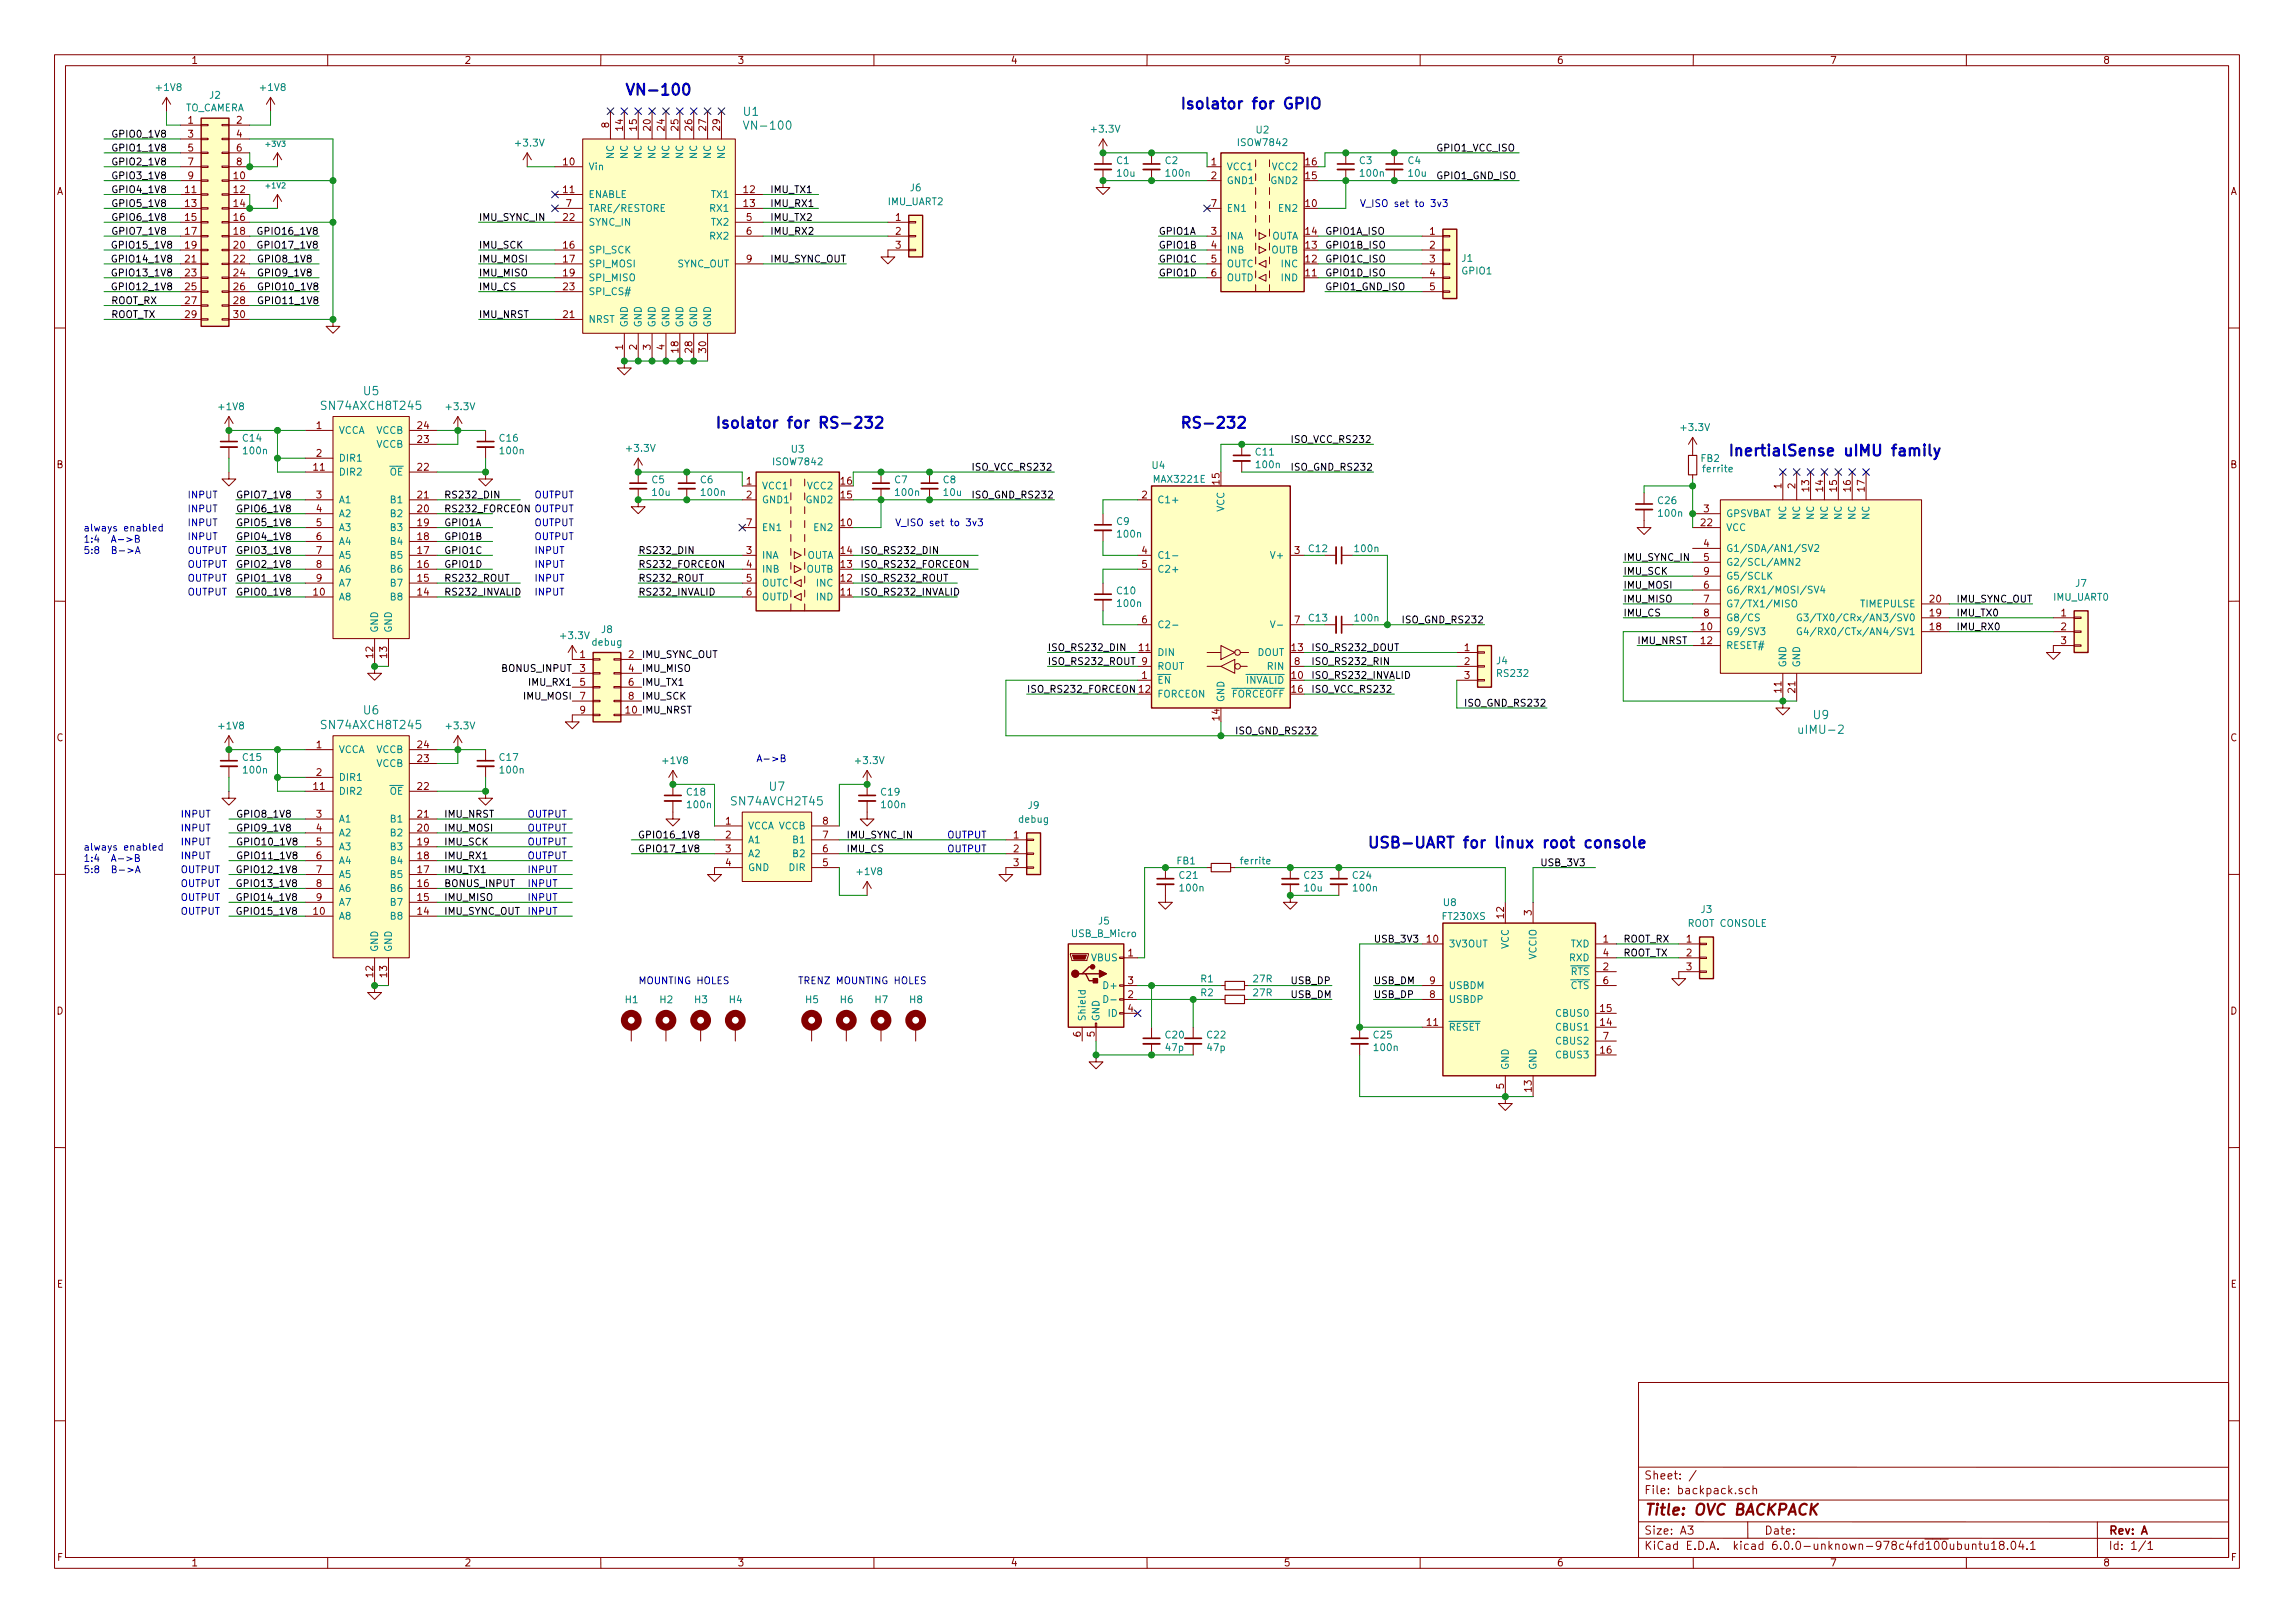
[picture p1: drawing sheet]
<svg xmlns="http://www.w3.org/2000/svg" width="420mm" height="297mm" viewBox="0 0 420 297" stroke-linecap="round" stroke-linejoin="round" font-family="sans-serif">
<defs><g id="words">
<g font-size="2.8" fill="#0000c2">
<text x="114.3" y="17.4">VN-100</text>
<text x="215.9" y="20">Isolator for GPIO</text>
<text x="130.8" y="78.4">Isolator for RS-232</text>
<text x="215.9" y="78.4">RS-232</text>
<text x="316.2" y="83.5">InertialSense uIMU family</text>
<text x="250.2" y="155.2">USB-UART for linux root console</text>
</g>
<text font-size="2.8" fill="#840000" x="301" y="277.3">Title: OVC BACKPACK</text>
<g font-size="2.1" fill="#008484">
<text x="136.1" y="21.2">U1</text>
<text x="137" y="23.7">VN-100</text>
<text x="59.3" y="75">SN74AXCH8T245</text>
<text x="66.6" y="72.3">U5</text>
<text x="66.6" y="130.7">U6</text>
<text x="332" y="131.6">U9</text>
<text x="59.3" y="133.4">SN74AXCH8T245</text>
<text x="329.8" y="134.3">uIMU-2</text>
<text x="134.2" y="147.4">SN74AVCH2T45</text>
<text x="140.9" y="144.7">U7</text>
</g>
<g font-size="2.1" fill="#840000">
<text x="301" y="273.5">File: backpack.sch</text>
<text x="301" y="270.8">Sheet: /</text>
<text x="301" y="280.9">Size: A3</text>
<text x="323" y="280.9">Date:</text>
<text x="386" y="280.9">Rev: A</text>
<text x="301" y="283.7">KiCad E.D.A. kicad 6.0.0-unknown-978c4fd100ubuntu18.04.1</text>
<text x="386" y="283.7">Id: 1/1</text>
</g>
<g font-size="1.8" fill="#840000">
<text x="35" y="11.7">1</text>
<text x="85" y="11.7">2</text>
<text x="135" y="11.7">3</text>
<text x="185" y="11.7">4</text>
<text x="235" y="11.7">5</text>
<text x="285" y="11.7">6</text>
<text x="335" y="11.7">7</text>
<text x="385" y="11.7">8</text>
<text x="34.4" y="22.6">1</text>
<text x="43.3" y="22.6">2</text>
<text x="111.5" y="23.4" transform="rotate(-90 111.5 23.4)">8</text>
<text x="114" y="23.9" transform="rotate(-90 114 23.9)">14</text>
<text x="116.6" y="23.9" transform="rotate(-90 116.6 23.9)">15</text>
<text x="119.1" y="23.9" transform="rotate(-90 119.1 23.9)">20</text>
<text x="121.7" y="23.9" transform="rotate(-90 121.7 23.9)">24</text>
<text x="124.2" y="23.9" transform="rotate(-90 124.2 23.9)">25</text>
<text x="126.7" y="23.9" transform="rotate(-90 126.7 23.9)">26</text>
<text x="129.3" y="23.9" transform="rotate(-90 129.3 23.9)">27</text>
<text x="131.8" y="23.9" transform="rotate(-90 131.8 23.9)">29</text>
<text x="34.4" y="25.2">3</text>
<text x="34.4" y="27.7">5</text>
<text x="43.3" y="25.2">4</text>
<text x="43.3" y="27.7">6</text>
<text x="10.4" y="35.6">A</text>
<text x="34" y="35.3">11</text>
<text x="34.4" y="30.3">7</text>
<text x="34.4" y="32.8">9</text>
<text x="42.8" y="32.8">10</text>
<text x="42.8" y="35.3">12</text>
<text x="43.3" y="30.3">8</text>
<text x="103.2" y="30.3">10</text>
<text x="103.2" y="35.3">11</text>
<text x="136.2" y="35.3">12</text>
<text x="221.8" y="30.3">1</text>
<text x="221.8" y="32.8">2</text>
<text x="239.1" y="32.8">15</text>
<text x="239.1" y="30.3">16</text>
<text x="408.3" y="35.6">A</text>
<text x="34" y="37.9">13</text>
<text x="34" y="40.4">15</text>
<text x="42.8" y="37.9">14</text>
<text x="42.8" y="40.4">16</text>
<text x="103.2" y="40.4">22</text>
<text x="103.7" y="37.9">7</text>
<text x="136.2" y="37.9">13</text>
<text x="136.7" y="40.4">5</text>
<text x="164" y="40.4">1</text>
<text x="221.8" y="37.9">7</text>
<text x="239.1" y="37.9">10</text>
<text x="34" y="43">17</text>
<text x="34" y="45.5">19</text>
<text x="42.8" y="43">18</text>
<text x="42.8" y="45.5">20</text>
<text x="103.2" y="45.5">16</text>
<text x="136.7" y="43">6</text>
<text x="164" y="43">2</text>
<text x="164" y="45.5">3</text>
<text x="221.8" y="43">3</text>
<text x="221.8" y="45.5">4</text>
<text x="239.1" y="45.5">13</text>
<text x="239.1" y="43">14</text>
<text x="261.8" y="43">1</text>
<text x="261.8" y="45.5">2</text>
<text x="34" y="48">21</text>
<text x="34" y="50.6">23</text>
<text x="34" y="53.1">25</text>
<text x="42.8" y="48">22</text>
<text x="42.8" y="50.6">24</text>
<text x="42.8" y="53.1">26</text>
<text x="103.2" y="53.1">23</text>
<text x="103.2" y="48">17</text>
<text x="103.2" y="50.6">19</text>
<text x="136.7" y="48">9</text>
<text x="221.8" y="48">5</text>
<text x="221.8" y="50.6">6</text>
<text x="239.1" y="50.6">11</text>
<text x="239.1" y="48">12</text>
<text x="261.8" y="48">3</text>
<text x="261.8" y="50.6">4</text>
<text x="261.8" y="53.1">5</text>
<text x="34" y="55.7">27</text>
<text x="34" y="58.2">29</text>
<text x="42.8" y="55.7">28</text>
<text x="42.8" y="58.2">30</text>
<text x="103.2" y="58.2">21</text>
<text x="114" y="64" transform="rotate(-90 114 64)">1</text>
<text x="116.6" y="64" transform="rotate(-90 116.6 64)">2</text>
<text x="119.1" y="64" transform="rotate(-90 119.1 64)">3</text>
<text x="121.7" y="64" transform="rotate(-90 121.7 64)">4</text>
<text x="124.2" y="64.5" transform="rotate(-90 124.2 64.5)">18</text>
<text x="126.7" y="64.5" transform="rotate(-90 126.7 64.5)">28</text>
<text x="129.3" y="64.5" transform="rotate(-90 129.3 64.5)">30</text>
<text x="57.9" y="78.5">1</text>
<text x="57.9" y="83.6">2</text>
<text x="76.5" y="81.1">23</text>
<text x="76.5" y="78.5">24</text>
<text x="10.4" y="85.7">B</text>
<text x="57.5" y="86.1">11</text>
<text x="76.5" y="86.1">22</text>
<text x="136.7" y="88.7">1</text>
<text x="154" y="88.7">16</text>
<text x="223.3" y="88.6" transform="rotate(-90 223.3 88.6)">15</text>
<text x="326.1" y="89.4" transform="rotate(-90 326.1 89.4)">1</text>
<text x="328.7" y="89.4" transform="rotate(-90 328.7 89.4)">2</text>
<text x="331.2" y="89.9" transform="rotate(-90 331.2 89.9)">13</text>
<text x="333.8" y="89.9" transform="rotate(-90 333.8 89.9)">14</text>
<text x="336.3" y="89.9" transform="rotate(-90 336.3 89.9)">15</text>
<text x="338.8" y="89.9" transform="rotate(-90 338.8 89.9)">16</text>
<text x="341.4" y="89.9" transform="rotate(-90 341.4 89.9)">17</text>
<text x="408.3" y="85.7">B</text>
<text x="57.9" y="91.2">3</text>
<text x="57.9" y="93.8">4</text>
<text x="76.5" y="93.8">20</text>
<text x="76.5" y="91.2">21</text>
<text x="136.7" y="91.2">2</text>
<text x="154" y="91.2">15</text>
<text x="209.1" y="91.2">2</text>
<text x="311.9" y="93.8">3</text>
<text x="57.9" y="96.3">5</text>
<text x="57.9" y="98.8">6</text>
<text x="57.9" y="101.4">7</text>
<text x="76.5" y="101.4">17</text>
<text x="76.5" y="98.8">18</text>
<text x="76.5" y="96.3">19</text>
<text x="136.7" y="101.4">3</text>
<text x="136.7" y="96.3">7</text>
<text x="154" y="96.3">10</text>
<text x="154" y="101.4">14</text>
<text x="209.1" y="101.4">4</text>
<text x="237" y="101.4">3</text>
<text x="311.5" y="96.3">22</text>
<text x="311.9" y="100.1">4</text>
<text x="57.9" y="103.9">8</text>
<text x="57.9" y="106.5">9</text>
<text x="76.5" y="106.5">15</text>
<text x="76.5" y="103.9">16</text>
<text x="136.7" y="103.9">4</text>
<text x="136.7" y="106.5">5</text>
<text x="154" y="106.5">12</text>
<text x="154" y="103.9">13</text>
<text x="209.1" y="103.9">5</text>
<text x="311.9" y="102.7">5</text>
<text x="311.9" y="107.7">6</text>
<text x="311.9" y="105.2">9</text>
<text x="57.5" y="109">10</text>
<text x="76.5" y="109">14</text>
<text x="136.7" y="109">6</text>
<text x="154" y="109">11</text>
<text x="311.9" y="110.3">7</text>
<text x="311.9" y="112.8">8</text>
<text x="353.4" y="110.3">20</text>
<text x="353.4" y="112.8">19</text>
<text x="377.3" y="112.8">1</text>
<text x="208.6" y="119.2">11</text>
<text x="209.1" y="114.1">6</text>
<text x="236.5" y="119.2">13</text>
<text x="237" y="114.1">7</text>
<text x="268.1" y="119.2">1</text>
<text x="311.5" y="115.4">10</text>
<text x="311.5" y="117.9">12</text>
<text x="353.4" y="115.4">18</text>
<text x="377.3" y="115.4">2</text>
<text x="377.3" y="117.9">3</text>
<text x="68.3" y="120.4" transform="rotate(-90 68.3 120.4)">12</text>
<text x="70.9" y="120.4" transform="rotate(-90 70.9 120.4)">13</text>
<text x="106.2" y="120.4">1</text>
<text x="106.2" y="123">3</text>
<text x="106.2" y="125.5">5</text>
<text x="115.1" y="120.4">2</text>
<text x="115.1" y="123">4</text>
<text x="115.1" y="125.5">6</text>
<text x="209.1" y="124.2">1</text>
<text x="209.1" y="121.7">9</text>
<text x="236.5" y="124.2">10</text>
<text x="237" y="121.7">8</text>
<text x="268.1" y="121.7">2</text>
<text x="268.1" y="124.2">3</text>
<text x="106.2" y="128.1">7</text>
<text x="106.2" y="130.6">9</text>
<text x="115.1" y="128.1">8</text>
<text x="208.6" y="126.8">12</text>
<text x="223.3" y="131.8" transform="rotate(-90 223.3 131.8)">14</text>
<text x="236.5" y="126.8">16</text>
<text x="326.1" y="126.7" transform="rotate(-90 326.1 126.7)">11</text>
<text x="328.7" y="126.7" transform="rotate(-90 328.7 126.7)">21</text>
<text x="10.4" y="135.6">C</text>
<text x="57.9" y="136.9">1</text>
<text x="76.5" y="136.9">24</text>
<text x="408.3" y="135.6">C</text>
<text x="57.9" y="142">2</text>
<text x="76.5" y="139.5">23</text>
<text x="57.5" y="144.6">11</text>
<text x="57.9" y="149.6">3</text>
<text x="76.5" y="149.6">21</text>
<text x="76.5" y="144.6">22</text>
<text x="57.9" y="152.2">4</text>
<text x="57.9" y="154.7">5</text>
<text x="76.5" y="154.7">19</text>
<text x="76.5" y="152.2">20</text>
<text x="132.9" y="150.9">1</text>
<text x="132.9" y="153.5">2</text>
<text x="132.9" y="156">3</text>
<text x="150.6" y="156">6</text>
<text x="150.6" y="153.5">7</text>
<text x="150.6" y="150.9">8</text>
<text x="185.6" y="153.5">1</text>
<text x="185.6" y="156">2</text>
<text x="57.9" y="157.3">6</text>
<text x="57.9" y="159.8">7</text>
<text x="76.5" y="159.8">17</text>
<text x="76.5" y="157.3">18</text>
<text x="132.9" y="158.5">4</text>
<text x="150.6" y="158.5">5</text>
<text x="185.6" y="158.5">3</text>
<text x="57.5" y="167.4">10</text>
<text x="57.9" y="162.3">8</text>
<text x="57.9" y="164.9">9</text>
<text x="76.5" y="167.4">14</text>
<text x="76.5" y="164.9">15</text>
<text x="76.5" y="162.3">16</text>
<text x="280.4" y="167.5" transform="rotate(-90 280.4 167.5)">3</text>
<text x="261.3" y="172.5">10</text>
<text x="275.3" y="168" transform="rotate(-90 275.3 168)">12</text>
<text x="293.5" y="172.5">1</text>
<text x="308.8" y="172.5">1</text>
<text x="68.3" y="178.8" transform="rotate(-90 68.3 178.8)">12</text>
<text x="70.9" y="178.8" transform="rotate(-90 70.9 178.8)">13</text>
<text x="206.5" y="175">1</text>
<text x="293.5" y="177.6">2</text>
<text x="293.5" y="175">4</text>
<text x="308.8" y="175">2</text>
<text x="308.8" y="177.6">3</text>
<text x="10.4" y="185.7">D</text>
<text x="206.5" y="182.7">2</text>
<text x="206.5" y="180.1">3</text>
<text x="206.5" y="185.2">4</text>
<text x="261.8" y="182.7">8</text>
<text x="261.8" y="180.1">9</text>
<text x="293" y="185.2">15</text>
<text x="293.5" y="180.1">6</text>
<text x="408.3" y="185.7">D</text>
<text x="197.9" y="189.7" transform="rotate(-90 197.9 189.7)">6</text>
<text x="200.4" y="189.7" transform="rotate(-90 200.4 189.7)">5</text>
<text x="261.3" y="187.7">11</text>
<text x="293" y="187.7">14</text>
<text x="293.5" y="190.3">7</text>
<text x="293" y="192.8">16</text>
<text x="275.3" y="199.3" transform="rotate(-90 275.3 199.3)">5</text>
<text x="280.4" y="199.8" transform="rotate(-90 280.4 199.8)">13</text>
<text x="10.4" y="235.6">E</text>
<text x="408.4" y="235.6">E</text>
<text x="10.5" y="285.7">F</text>
<text x="35" y="286.7">1</text>
<text x="85" y="286.7">2</text>
<text x="135" y="286.7">3</text>
<text x="185" y="286.7">4</text>
<text x="235" y="286.7">5</text>
<text x="285" y="286.7">6</text>
<text x="335" y="286.7">7</text>
<text x="385" y="286.7">8</text>
<text x="408.4" y="285.7">F</text>
</g>
<g font-size="1.8" fill="#008484">
<text x="28.8" y="16.6">+1V8</text>
<text x="47.8" y="16.6">+1V8</text>
<text x="33.8" y="20.4">TO_CAMERA</text>
<text x="38.4" y="18.1">J2</text>
<text x="94.6" y="26.8">+3.3V</text>
<text x="112.4" y="29" transform="rotate(-90 112.4 29)">NC</text>
<text x="114.9" y="29" transform="rotate(-90 114.9 29)">NC</text>
<text x="117.5" y="29" transform="rotate(-90 117.5 29)">NC</text>
<text x="120" y="29" transform="rotate(-90 120 29)">NC</text>
<text x="122.6" y="29" transform="rotate(-90 122.6 29)">NC</text>
<text x="125.1" y="29" transform="rotate(-90 125.1 29)">NC</text>
<text x="127.6" y="29" transform="rotate(-90 127.6 29)">NC</text>
<text x="130.2" y="29" transform="rotate(-90 130.2 29)">NC</text>
<text x="132.7" y="29" transform="rotate(-90 132.7 29)">NC</text>
<text x="200" y="24.3">+3.3V</text>
<text x="226.8" y="26.7">ISOW7842</text>
<text x="230" y="24.4">U2</text>
<text x="107.7" y="31.2">Vin</text>
<text x="166.7" y="35">J6</text>
<text x="204.5" y="30">C1</text>
<text x="204.6" y="32.3">10u</text>
<text x="213.4" y="30">C2</text>
<text x="213.6" y="32.3">100n</text>
<text x="224.5" y="31.2">VCC1</text>
<text x="224.5" y="33.7">GND1</text>
<text x="232.8" y="33.7">GND2</text>
<text x="233" y="31.2">VCC2</text>
<text x="248.9" y="30">C3</text>
<text x="249.2" y="32.3">100n</text>
<text x="257.8" y="30">C4</text>
<text x="257.9" y="32.3">10u</text>
<text x="107.7" y="38.8">TARE/RESTORE</text>
<text x="107.7" y="36.2">ENABLE</text>
<text x="107.7" y="41.3">SYNC_IN</text>
<text x="130.2" y="38.8">RX1</text>
<text x="130.4" y="41.3">TX2</text>
<text x="130.4" y="36.2">TX1</text>
<text x="162.6" y="37.6">IMU_UART2</text>
<text x="224.5" y="38.8">EN1</text>
<text x="234.3" y="38.8">EN2</text>
<text x="107.7" y="46.4">SPI_SCK</text>
<text x="130.2" y="43.9">RX2</text>
<text x="224.5" y="43.9">INA</text>
<text x="224.5" y="46.4">INB</text>
<text x="232.7" y="46.4">OUTB</text>
<text x="232.7" y="43.9">OUTA</text>
<text x="267.7" y="47.9">J1</text>
<text x="107.7" y="48.9">SPI_MOSI</text>
<text x="107.7" y="51.5">SPI_MISO</text>
<text x="124" y="48.9">SYNC_OUT</text>
<text x="224.5" y="48.9">OUTC</text>
<text x="224.5" y="51.5">OUTD</text>
<text x="234.7" y="51.5">IND</text>
<text x="234.7" y="48.9">INC</text>
<text x="267.7" y="50.2">GPIO1</text>
<text x="107.7" y="59.1">NRST</text>
<text x="107.7" y="54">SPI_CS#</text>
<text x="114.9" y="60" transform="rotate(-90 114.9 60)">GND</text>
<text x="117.5" y="60" transform="rotate(-90 117.5 60)">GND</text>
<text x="120" y="60" transform="rotate(-90 120 60)">GND</text>
<text x="122.6" y="60" transform="rotate(-90 122.6 60)">GND</text>
<text x="125.1" y="60" transform="rotate(-90 125.1 60)">GND</text>
<text x="127.6" y="60" transform="rotate(-90 127.6 60)">GND</text>
<text x="130.2" y="60" transform="rotate(-90 130.2 60)">GND</text>
<text x="40.2" y="75.1">+1V8</text>
<text x="81.9" y="75.1">+3.3V</text>
<text x="44.5" y="80.8">C14</text>
<text x="44.7" y="83.1">100n</text>
<text x="62" y="79.4">VCCA</text>
<text x="68.9" y="82">VCCB</text>
<text x="68.9" y="79.4">VCCB</text>
<text x="91.5" y="80.8">C16</text>
<text x="91.7" y="83.1">100n</text>
<text x="114.9" y="82.7">+3.3V</text>
<text x="144.9" y="82.8">U3</text>
<text x="229.9" y="83.4">C11</text>
<text x="307.9" y="78.9">+3.3V</text>
<text x="62" y="87">DIR2</text>
<text x="62" y="84.5">DIR1</text>
<text x="71.3" y="87">OE</text>
<text x="119.4" y="88.5">C5</text>
<text x="128.3" y="88.5">C6</text>
<text x="139.4" y="89.6">VCC1</text>
<text x="141.7" y="85.2">ISOW7842</text>
<text x="147.9" y="89.6">VCC2</text>
<text x="163.8" y="88.5">C7</text>
<text x="172.7" y="88.5">C8</text>
<text x="211" y="85.8">U4</text>
<text x="211.4" y="88.4">MAX3221E</text>
<text x="230.1" y="85.7">100n</text>
<text x="311.4" y="84.5">FB2</text>
<text x="312" y="86.4">ferrite</text>
<text x="62" y="92.1">A1</text>
<text x="62" y="94.7">A2</text>
<text x="71.7" y="94.7">B2</text>
<text x="71.7" y="92.1">B1</text>
<text x="119.5" y="90.8">10u</text>
<text x="128.5" y="90.8">100n</text>
<text x="139.4" y="92.1">GND1</text>
<text x="147.8" y="92.1">GND2</text>
<text x="164.1" y="90.8">100n</text>
<text x="172.8" y="90.8">10u</text>
<text x="211.8" y="92.1">C1+</text>
<text x="224.2" y="93.7" transform="rotate(-90 224.2 93.7)">VCC</text>
<text x="303.6" y="92.3">C26</text>
<text x="303.8" y="94.6">100n</text>
<text x="316" y="94.7">GPSVBAT</text>
<text x="327" y="95.1" transform="rotate(-90 327 95.1)">NC</text>
<text x="329.6" y="95.1" transform="rotate(-90 329.6 95.1)">NC</text>
<text x="332.1" y="95.1" transform="rotate(-90 332.1 95.1)">NC</text>
<text x="334.6" y="95.1" transform="rotate(-90 334.6 95.1)">NC</text>
<text x="337.2" y="95.1" transform="rotate(-90 337.2 95.1)">NC</text>
<text x="339.7" y="95.1" transform="rotate(-90 339.7 95.1)">NC</text>
<text x="342.3" y="95.1" transform="rotate(-90 342.3 95.1)">NC</text>
<text x="62" y="97.2">A3</text>
<text x="62" y="99.7">A4</text>
<text x="71.7" y="99.7">B4</text>
<text x="71.7" y="97.2">B3</text>
<text x="139.4" y="97.2">EN1</text>
<text x="149.2" y="97.2">EN2</text>
<text x="204.5" y="96.1">C9</text>
<text x="204.7" y="98.4">100n</text>
<text x="239.7" y="101.1">C12</text>
<text x="248.2" y="101.1">100n</text>
<text x="316" y="101">G1/SDA/AN1/SV2</text>
<text x="316" y="97.2">VCC</text>
<text x="62" y="102.3">A5</text>
<text x="62" y="104.8">A6</text>
<text x="62" y="107.4">A7</text>
<text x="71.7" y="107.4">B7</text>
<text x="71.7" y="104.8">B6</text>
<text x="71.7" y="102.3">B5</text>
<text x="139.4" y="102.3">INA</text>
<text x="139.4" y="104.8">INB</text>
<text x="139.4" y="107.4">OUTC</text>
<text x="147.7" y="104.8">OUTB</text>
<text x="147.7" y="102.3">OUTA</text>
<text x="149.6" y="107.4">INC</text>
<text x="211.8" y="102.3">C1-</text>
<text x="211.8" y="104.8">C2+</text>
<text x="233" y="102.3">V+</text>
<text x="316" y="103.5">G2/SCL/AMN2</text>
<text x="316" y="106.1">G5/SCLK</text>
<text x="380" y="107.4">J7</text>
<text x="62" y="109.9">A8</text>
<text x="71.7" y="109.9">B8</text>
<text x="139.4" y="109.9">OUTD</text>
<text x="149.6" y="109.9">IND</text>
<text x="204.5" y="108.8">C10</text>
<text x="204.7" y="111.1">100n</text>
<text x="239.7" y="113.8">C13</text>
<text x="248.2" y="113.8">100n</text>
<text x="316" y="108.6">G6/RX1/MOSI/SV4</text>
<text x="316" y="111.2">G7/TX1/MISO</text>
<text x="316" y="113.7">G8/CS</text>
<text x="332.8" y="113.7">G3/TX0/CRx/AN3/SV0</text>
<text x="340.6" y="111.2">TIMEPULSE</text>
<text x="375.9" y="109.9">IMU_UART0</text>
<text x="69.2" y="115.9" transform="rotate(-90 69.2 115.9)">GND</text>
<text x="71.8" y="115.9" transform="rotate(-90 71.8 115.9)">GND</text>
<text x="102.8" y="117">+3.3V</text>
<text x="108.5" y="118.2">debug</text>
<text x="110.2" y="115.9">J8</text>
<text x="211.8" y="115">C2-</text>
<text x="316" y="116.2">G9/SV3</text>
<text x="316" y="118.8">RESET#</text>
<text x="332.8" y="116.2">G4/RX0/CTx/AN4/SV1</text>
<text x="211.8" y="125.1">EN</text>
<text x="211.8" y="120.1">DIN</text>
<text x="211.8" y="122.6">ROUT</text>
<text x="228.1" y="125.1">INVALID</text>
<text x="230.2" y="120.1">DOUT</text>
<text x="232.2" y="122.6">RIN</text>
<text x="274" y="121.6">J4</text>
<text x="274.2" y="123.9">RS232</text>
<text x="327" y="122.2" transform="rotate(-90 327 122.2)">GND</text>
<text x="329.6" y="122.2" transform="rotate(-90 329.6 122.2)">GND</text>
<text x="211.8" y="127.7">FORCEON</text>
<text x="224.2" y="128.6" transform="rotate(-90 224.2 128.6)">GND</text>
<text x="225.5" y="127.7">FORCEOFF</text>
<text x="40.2" y="133.5">+1V8</text>
<text x="62" y="137.8">VCCA</text>
<text x="68.9" y="137.8">VCCB</text>
<text x="81.9" y="133.5">+3.3V</text>
<text x="44.5" y="139.3">C15</text>
<text x="44.7" y="141.6">100n</text>
<text x="62" y="142.9">DIR1</text>
<text x="68.9" y="140.4">VCCB</text>
<text x="91.5" y="139.3">C17</text>
<text x="91.7" y="141.6">100n</text>
<text x="121.5" y="139.8">+1V8</text>
<text x="156.8" y="139.8">+3.3V</text>
<text x="62" y="145.5">DIR2</text>
<text x="71.3" y="145.5">OE</text>
<text x="125.8" y="145.6">C18</text>
<text x="126" y="147.9">100n</text>
<text x="161.4" y="145.6">C19</text>
<text x="161.5" y="147.9">100n</text>
<text x="188.3" y="148">J9</text>
<text x="62" y="150.5">A1</text>
<text x="62" y="153.1">A2</text>
<text x="62" y="155.6">A3</text>
<text x="71.7" y="155.6">B3</text>
<text x="71.7" y="153.1">B2</text>
<text x="71.7" y="150.5">B1</text>
<text x="136.9" y="151.8">VCCA VCCB</text>
<text x="136.9" y="154.3">A1</text>
<text x="145.3" y="154.3">B1</text>
<text x="186.6" y="150.6">debug</text>
<text x="62" y="158.2">A4</text>
<text x="62" y="160.7">A5</text>
<text x="71.7" y="160.7">B5</text>
<text x="71.7" y="158.2">B4</text>
<text x="136.9" y="156.9">A2</text>
<text x="136.9" y="159.4">GND</text>
<text x="144.5" y="159.4">DIR</text>
<text x="145.3" y="156.9">B2</text>
<text x="157" y="160.2">+1V8</text>
<text x="215.5" y="158.2">FB1</text>
<text x="216" y="160.8">C21</text>
<text x="227.4" y="158.2">ferrite</text>
<text x="238.8" y="160.8">C23</text>
<text x="247.7" y="160.8">C24</text>
<text x="62" y="163.2">A6</text>
<text x="62" y="165.8">A7</text>
<text x="71.7" y="165.8">B7</text>
<text x="71.7" y="163.2">B6</text>
<text x="216.2" y="163.2">100n</text>
<text x="238.9" y="163.2">10u</text>
<text x="247.9" y="163.2">100n</text>
<text x="264.3" y="165.8">U8</text>
<text x="311.5" y="167.1">J3</text>
<text x="62" y="168.3">A8</text>
<text x="71.7" y="168.3">B8</text>
<text x="196.3" y="171.5">USB_B_Micro</text>
<text x="201.1" y="169.2">J5</text>
<text x="264.2" y="168.4">FT230XS</text>
<text x="265.2" y="173.4">3V3OUT</text>
<text x="276.2" y="173.7" transform="rotate(-90 276.2 173.7)">VCC</text>
<text x="287.6" y="173.4">TXD</text>
<text x="309.1" y="169.6">ROOT CONSOLE</text>
<text x="69.2" y="174.3" transform="rotate(-90 69.2 174.3)">GND</text>
<text x="71.8" y="174.3" transform="rotate(-90 71.8 174.3)">GND</text>
<text x="199.8" y="175.9">VBUS</text>
<text x="219.9" y="179.8">R1</text>
<text x="229.5" y="179.8">27R</text>
<text x="281.3" y="175.6" transform="rotate(-90 281.3 175.6)">VCCIO</text>
<text x="287.4" y="175.9">RXD</text>
<text x="287.6" y="178.5">RTS</text>
<text x="114.5" y="183.6">H1</text>
<text x="120.9" y="183.6">H2</text>
<text x="127.2" y="183.6">H3</text>
<text x="133.6" y="183.6">H4</text>
<text x="147.5" y="183.6">H5</text>
<text x="153.9" y="183.6">H6</text>
<text x="160.2" y="183.6">H7</text>
<text x="166.6" y="183.6">H8</text>
<text x="202.4" y="181">D+</text>
<text x="219.9" y="182.3">R2</text>
<text x="229.5" y="182.3">27R</text>
<text x="265.2" y="183.6">USBDP</text>
<text x="265.2" y="181">USBDM</text>
<text x="287.6" y="181">CTS</text>
<text x="198.8" y="187" transform="rotate(-90 198.8 187)">Shield</text>
<text x="201.3" y="187" transform="rotate(-90 201.3 187)">GND</text>
<text x="202.9" y="186.1">ID</text>
<text x="213.4" y="190.1">C20</text>
<text x="221.1" y="190.1">C22</text>
<text x="251.5" y="190.1">C25</text>
<text x="265.2" y="188.6">RESET</text>
<text x="285.1" y="188.6">CBUS1</text>
<text x="285.1" y="186.1">CBUS0</text>
<text x="285.1" y="191.2">CBUS2</text>
<text x="213.5" y="192.4">47p</text>
<text x="221.1" y="192.4">47p</text>
<text x="251.7" y="192.4">100n</text>
<text x="276.2" y="195.9" transform="rotate(-90 276.2 195.9)">GND</text>
<text x="281.3" y="195.9" transform="rotate(-90 281.3 195.9)">GND</text>
<text x="285.1" y="193.7">CBUS3</text>
</g>
<g font-size="1.8">
<text x="20.3" y="25.2">GPIO0_1V8</text>
<text x="20.3" y="27.7">GPIO1_1V8</text>
<text x="262.9" y="27.7">GPIO1_VCC_ISO</text>
<text x="20.3" y="30.3">GPIO2_1V8</text>
<text x="20.3" y="32.8">GPIO3_1V8</text>
<text x="20.3" y="35.3">GPIO4_1V8</text>
<text x="141" y="35.3">IMU_TX1</text>
<text x="262.9" y="32.8">GPIO1_GND_ISO</text>
<text x="20.3" y="37.9">GPIO5_1V8</text>
<text x="20.3" y="40.4">GPIO6_1V8</text>
<text x="87.6" y="40.4">IMU_SYNC_IN</text>
<text x="141" y="37.9">IMU_RX1</text>
<text x="141" y="40.4">IMU_TX2</text>
<text x="20.3" y="43">GPIO7_1V8</text>
<text x="21.2" y="45.5">GPIO15_1V8</text>
<text x="47.9" y="43">GPIO16_1V8</text>
<text x="47.9" y="45.5">GPIO17_1V8</text>
<text x="87.6" y="45.5">IMU_SCK</text>
<text x="141" y="43">IMU_RX2</text>
<text x="212.1" y="43">GPIO1A</text>
<text x="212.1" y="45.5">GPIO1B</text>
<text x="242.6" y="43">GPIO1A_ISO</text>
<text x="242.6" y="45.5">GPIO1B_ISO</text>
<text x="21.2" y="53.1">GPIO12_1V8</text>
<text x="21.2" y="50.6">GPIO13_1V8</text>
<text x="21.2" y="48">GPIO14_1V8</text>
<text x="47" y="48">GPIO8_1V8</text>
<text x="47" y="50.6">GPIO9_1V8</text>
<text x="47" y="53.1">GPIO10_1V8</text>
<text x="87.6" y="48">IMU_MOSI</text>
<text x="87.6" y="50.6">IMU_MISO</text>
<text x="87.6" y="53.1">IMU_CS</text>
<text x="141" y="48">IMU_SYNC_OUT</text>
<text x="212.1" y="48">GPIO1C</text>
<text x="212.1" y="50.6">GPIO1D</text>
<text x="242.6" y="48">GPIO1C_ISO</text>
<text x="242.6" y="50.6">GPIO1D_ISO</text>
<text x="242.6" y="53.1">GPIO1_GND_ISO</text>
<text x="20.3" y="55.7">ROOT_RX</text>
<text x="20.3" y="58.2">ROOT_TX</text>
<text x="47" y="55.7">GPIO11_1V8</text>
<text x="87.6" y="58.2">IMU_NRST</text>
<text x="236.2" y="81.1">ISO_VCC_RS232</text>
<text x="177.8" y="86.1">ISO_VCC_RS232</text>
<text x="236.2" y="86.1">ISO_GND_RS232</text>
<text x="43.2" y="93.8">GPIO6_1V8</text>
<text x="43.2" y="91.2">GPIO7_1V8</text>
<text x="81.3" y="91.2">RS232_DIN</text>
<text x="81.3" y="93.8">RS232_FORCEON</text>
<text x="177.8" y="91.2">ISO_GND_RS232</text>
<text x="43.2" y="96.3">GPIO5_1V8</text>
<text x="43.2" y="101.4">GPIO3_1V8</text>
<text x="43.2" y="98.8">GPIO4_1V8</text>
<text x="81.3" y="98.8">GPIO1B</text>
<text x="81.3" y="101.4">GPIO1C</text>
<text x="81.3" y="96.3">GPIO1A</text>
<text x="116.8" y="101.4">RS232_DIN</text>
<text x="157.5" y="101.4">ISO_RS232_DIN</text>
<text x="43.2" y="106.5">GPIO1_1V8</text>
<text x="43.2" y="103.9">GPIO2_1V8</text>
<text x="81.3" y="106.5">RS232_ROUT</text>
<text x="81.3" y="103.9">GPIO1D</text>
<text x="116.8" y="106.5">RS232_ROUT</text>
<text x="116.8" y="103.9">RS232_FORCEON</text>
<text x="157.5" y="103.9">ISO_RS232_FORCEON</text>
<text x="157.5" y="106.5">ISO_RS232_ROUT</text>
<text x="297.2" y="102.7">IMU_SYNC_IN</text>
<text x="297.2" y="105.2">IMU_SCK</text>
<text x="297.2" y="107.7">IMU_MOSI</text>
<text x="43.2" y="109">GPIO0_1V8</text>
<text x="81.3" y="109">RS232_INVALID</text>
<text x="116.8" y="109">RS232_INVALID</text>
<text x="157.5" y="109">ISO_RS232_INVALID</text>
<text x="297.2" y="112.8">IMU_CS</text>
<text x="297.2" y="110.3">IMU_MISO</text>
<text x="358.1" y="112.8">IMU_TX0</text>
<text x="358.1" y="110.3">IMU_SYNC_OUT</text>
<text x="191.8" y="119.2">ISO_RS232_DIN</text>
<text x="240" y="119.2">ISO_RS232_DOUT</text>
<text x="256.5" y="114.1">ISO_GND_RS232</text>
<text x="299.7" y="117.9">IMU_NRST</text>
<text x="358.1" y="115.4">IMU_RX0</text>
<text x="92.1" y="123">BONUS_INPUT</text>
<text x="97.1" y="125.5">IMU_RX1</text>
<text x="117.5" y="125.5">IMU_TX1</text>
<text x="117.5" y="123">IMU_MISO</text>
<text x="117.5" y="120.4">IMU_SYNC_OUT</text>
<text x="191.8" y="121.7">ISO_RS232_ROUT</text>
<text x="240" y="124.2">ISO_RS232_INVALID</text>
<text x="240" y="121.7">ISO_RS232_RIN</text>
<text x="96" y="128.1">IMU_MOSI</text>
<text x="114.6" y="130.6">10 IMU_NRST</text>
<text x="117.5" y="128.1">IMU_SCK</text>
<text x="188" y="126.8">ISO_RS232_FORCEON</text>
<text x="240" y="126.8">ISO_VCC_RS232</text>
<text x="268" y="129.3">ISO_GND_RS232</text>
<text x="226.1" y="134.4">ISO_GND_RS232</text>
<text x="43.2" y="149.6">GPIO8_1V8</text>
<text x="81.3" y="149.6">IMU_NRST</text>
<text x="43.2" y="152.2">GPIO9_1V8</text>
<text x="43.2" y="154.7">GPIO10_1V8</text>
<text x="81.3" y="154.7">IMU_SCK</text>
<text x="81.3" y="152.2">IMU_MOSI</text>
<text x="117.8" y="153.5">GPIO16_1V8</text>
<text x="117.8" y="156">GPIO17_1V8</text>
<text x="154.9" y="156">IMU_CS</text>
<text x="154.9" y="153.5">IMU_SYNC_IN</text>
<text x="43.2" y="157.3">GPIO11_1V8</text>
<text x="44.1" y="159.8">GPIO12_1V8</text>
<text x="81.3" y="159.8">IMU_TX1</text>
<text x="81.3" y="157.3">IMU_RX1</text>
<text x="281.9" y="158.5">USB_3V3</text>
<text x="44.1" y="162.3">GPIO13_1V8</text>
<text x="44.1" y="164.9">GPIO14_1V8</text>
<text x="44.1" y="167.4">GPIO15_1V8</text>
<text x="81.3" y="164.9">IMU_MISO</text>
<text x="81.3" y="167.4">IMU_SYNC_OUT</text>
<text x="81.3" y="162.3">BONUS_INPUT</text>
<text x="251.5" y="172.5">USB_3V3</text>
<text x="297.2" y="172.5">ROOT_RX</text>
<text x="297.2" y="175">ROOT_TX</text>
<text x="236.2" y="182.7">USB_DM</text>
<text x="236.2" y="180.1">USB_DP</text>
<text x="251.5" y="182.7">USB_DP</text>
<text x="251.5" y="180.1">USB_DM</text>
</g>
<g font-size="1.8" fill="#0000c2">
<text x="248.9" y="37.9">V_ISO set to 3v3</text>
<text x="34.3" y="91.2">INPUT</text>
<text x="34.3" y="93.8">INPUT</text>
<text x="97.8" y="91.2">OUTPUT</text>
<text x="97.8" y="93.8">OUTPUT</text>
<text x="15.2" y="97.3">always enabled</text>
<text x="15.2" y="99.3">1:4 A-&gt;B</text>
<text x="15.2" y="101.4">5:8 B-&gt;A</text>
<text x="34.3" y="96.3">INPUT</text>
<text x="34.3" y="98.8">INPUT</text>
<text x="34.3" y="101.4">OUTPUT</text>
<text x="97.8" y="101.4">INPUT</text>
<text x="97.8" y="96.3">OUTPUT</text>
<text x="97.8" y="98.8">OUTPUT</text>
<text x="163.8" y="96.3">V_ISO set to 3v3</text>
<text x="34.3" y="106.5">OUTPUT</text>
<text x="34.3" y="103.9">OUTPUT</text>
<text x="97.8" y="103.9">INPUT</text>
<text x="97.8" y="106.5">INPUT</text>
<text x="34.3" y="109">OUTPUT</text>
<text x="97.8" y="109">INPUT</text>
<text x="138.4" y="139.5">A-&gt;B</text>
<text x="33" y="149.6">INPUT</text>
<text x="96.5" y="149.6">OUTPUT</text>
<text x="15.2" y="155.7">always enabled</text>
<text x="33" y="154.7">INPUT</text>
<text x="33" y="152.2">INPUT</text>
<text x="96.5" y="154.7">OUTPUT</text>
<text x="96.5" y="152.2">OUTPUT</text>
<text x="173.4" y="156">OUTPUT</text>
<text x="173.4" y="153.5">OUTPUT</text>
<text x="15.2" y="157.7">1:4 A-&gt;B</text>
<text x="15.2" y="159.8">5:8 B-&gt;A</text>
<text x="33" y="157.3">INPUT</text>
<text x="33" y="159.8">OUTPUT</text>
<text x="96.5" y="157.3">OUTPUT</text>
<text x="96.5" y="159.8">INPUT</text>
<text x="33" y="164.9">OUTPUT</text>
<text x="33" y="167.4">OUTPUT</text>
<text x="33" y="162.3">OUTPUT</text>
<text x="96.5" y="162.3">INPUT</text>
<text x="96.5" y="164.9">INPUT</text>
<text x="96.5" y="167.4">INPUT</text>
<text x="116.8" y="180.1">MOUNTING HOLES</text>
<text x="146" y="180.1">TRENZ MOUNTING HOLES</text>
</g>
<g font-size="1.4" fill="#008484">
<text x="48.8" y="26.9">+3V3</text>
<text x="48.8" y="34.5">+1V2</text>
</g>
</g></defs>
<g fill="none" stroke="#840000" stroke-width=".18">
<path d="M10 10h400v277h-400zM12 12h396v273.1h-396zM30.5 17.8l-.8 1.3M30.5 17.8v2.6M30.5 17.8l.7 1.3M49.5 17.8l-.7 1.3M49.5 17.8v2.6M49.5 17.8l.8 1.3M60 10v2M110 10v2M160 10v2M210 10v2"/>
<path d="M260 10v2M310 10v2M360 10v2M33 38.1h3.8M33 30.5h3.8M33 35.6h3.8M33 33.1h3.8M33 22.9h3.8M33 25.4h3.8M33 28h3.8M36.8 38h1.3v.3h-1.3zM36.8 35.5h1.3v.2h-1.3z"/>
<path d="M36.8 32.9h1.3v.3h-1.3zM36.8 30.4h1.3v.2h-1.3zM36.8 27.8h1.3v.3h-1.3zM36.8 25.3h1.3v.3h-1.3zM36.8 22.8h1.3v.2h-1.3zM40.6 38h1.3v.3h-1.3zM40.6 35.5h1.3v.2h-1.3zM40.6 32.9h1.3v.3h-1.3zM40.6 30.4h1.3v.2h-1.3zM40.6 27.8h1.3v.3h-1.3zM40.6 25.3h1.3v.3h-1.3zM40.6 22.8h1.3v.2h-1.3z"/>
<path d="M41.9 38.1h3.8M41.9 30.5h3.8M41.9 35.6h3.8M41.9 33.1h3.8M41.9 22.9h3.8M41.9 25.4h3.8M41.9 28h3.8M50.8 28l.8 1.2M50.8 28v2.5M50.8 35.6v2.5M50.8 28l-.8 1.2M50.8 35.6l.8 1.3"/>
<path d="M50.8 35.6l-.8 1.3M96.5 28l-.7 1.2M96.5 28v2.5M96.5 28l.8 1.2M101.6 38.1h5.1M101.6 30.5h5.1M101.6 35.6h5.1M106.7 25.4h27.9v35.6h-27.9zM111.8 20.4v5M114.3 20.4v5M116.8 20.4v5M119.4 20.4v5"/>
<path d="M121.9 20.4v5M124.5 20.4v5M127 20.4v5M129.5 20.4v5M132.1 20.4v5M134.6 38.1h5.1M134.6 35.6h5.1M201.9 31v3.3h1.3l-1.3 1.3-1.2-1.3h1.2M201.9 25.4v4.6M201.9 25.4l-.7 1.3M201.9 25.4l.8 1.3M210.8 28v2"/>
<path d="M210.8 31v2.1M221 38.1h2.5M221 30.5h2.5M221 33.1h2.5M229.9 29.2v1.3M229.9 31.8v1.3M229.9 34.3v1.3M229.9 36.9v1.2M229.9 39.4v1.3M232.4 29.2v1.3M232.4 34.3v1.3M232.4 36.9v1.2"/>
<path d="M232.4 39.4v1.3M246.4 28v2M246.4 31v2.1M255.3 28v2M255.3 31v2.1M33 40.7h3.8M33 43.2h3.8M33 48.3h3.8M33 58.5h3.8M33 53.4h3.8M33 45.8h3.8M33 50.8h3.8"/>
<path d="M33 55.9h3.8M36.8 45.6h1.3v.3h-1.3zM36.8 48.2h1.3v.2h-1.3zM36.8 50.7h1.3v.3h-1.3zM36.8 53.2h1.3v.3h-1.3zM36.8 55.8h1.3v.2h-1.3zM36.8 58.3h1.3v.3h-1.3zM36.8 43.1h1.3v.2h-1.3zM36.8 40.5h1.3v.3h-1.3zM40.6 45.6h1.3v.3h-1.3zM40.6 48.2h1.3v.2h-1.3zM40.6 50.7h1.3v.3h-1.3z"/>
<path d="M40.6 53.2h1.3v.3h-1.3zM40.6 55.8h1.3v.2h-1.3zM40.6 58.3h1.3v.3h-1.3zM40.6 43.1h1.3v.2h-1.3zM40.6 40.5h1.3v.3h-1.3zM41.9 40.7h3.8M41.9 43.2h3.8M41.9 48.3h3.8M41.9 58.5h3.8M41.9 53.4h3.8M41.9 45.8h3.8M41.9 50.8h3.8"/>
<path d="M41.9 55.9h3.8M61 58.5v1.2h-1.3l1.3 1.3 1.2-1.3h-1.2M101.6 40.7h5.1M101.6 48.3h5.1M101.6 58.5h5.1M101.6 53.4h5.1M101.6 45.8h5.1M101.6 50.8h5.1M134.6 40.7h5.1M134.6 43.2h5.1M134.6 48.3h5.1M162.6 40.7h3.8"/>
<path d="M162.6 43.2h3.8M166.4 45.6h1.2v.3h-1.2zM166.4 40.5h1.2v.3h-1.2zM166.4 43.1h1.2v.2h-1.2zM166.4 45.8h-3.8v1.2h1.2l-1.2 1.3-1.3-1.3h1.3M221 43.2h2.5M221 48.3h2.5M221 45.8h2.5M221 50.8h2.5M229.9 41.9v1.3M229.9 44.5v1.3M229.9 52.1v1.3"/>
<path d="M230.5 50.8l1.3-.6v1.3zM230.5 48.3l1.3-.6v1.2zM230.5 45.1l1.3 .7-1.3 .6zM230.5 42.6l1.3 .6-1.3 .7zM232.4 47v1.3M232.4 49.6v1.2M232.4 52.1v1.3M260.3 43.2h3.9M260.3 48.3h3.9M260.3 53.4h3.9M260.3 45.8h3.9M260.3 50.8h3.9"/>
<path d="M264.2 53.2h1.2v.3h-1.2zM264.2 50.7h1.2v.3h-1.2zM264.2 45.6h1.2v.3h-1.2zM264.2 43.1h1.2v.2h-1.2zM264.2 48.2h1.2v.2h-1.2zM10 60h2M41.9 76.2v4.6M41.9 76.2l-.8 1.3M41.9 76.2l.8 1.3M55.9 78.8h5.1M61 76.2h13.9v40.7h-13.9zM74.9 78.8h5.1"/>
<path d="M83.8 76.2l-.7 1.3M83.8 76.2v2.6M83.8 76.2l.8 1.3M88.9 78.8v2M114.3 61v6.3h1.3l-1.3 1.3-1.3-1.3h1.3M116.8 61v5.1M119.4 61v5.1M121.9 61v5.1M124.5 61v5.1M127 61v5.1M129.5 61v5.1M408 60h2"/>
<path d="M41.9 86.4v1.3h-1.3l1.3 1.2 1.3-1.2h-1.3M41.9 81.8v2.1M55.9 91.5h5.1M55.9 96.6h5.1M55.9 86.4h5.1M55.9 99.1h5.1M55.9 83.9h5.1M55.9 94h5.1M74.9 91.5h5.1M74.9 96.6h5.1M74.9 86.4h5.1M74.9 99.1h5.1"/>
<path d="M74.9 94h5.1M74.9 81.3h5.1M88.9 86.4v1.3h1.3l-1.3 1.2-1.3-1.2h1.3M88.9 81.8v2.1M116.8 89.4v3.3h1.3l-1.3 1.3-1.2-1.3h1.2M116.8 83.9v4.5M116.8 83.9l-.7 1.2M116.8 83.9l.8 1.2M125.7 86.4v2M125.7 89.4v2.1M135.9 88.9h2.5M135.9 91.5h2.5"/>
<path d="M135.9 96.6h2.5M144.8 87.7v1.2M144.8 90.2v1.3M144.8 92.7v1.3M144.8 95.3v1.3M144.8 97.8v1.3M147.3 87.7v1.2M147.3 92.7v1.3M147.3 95.3v1.3M147.3 97.8v1.3M161.3 86.4v2M161.3 89.4v2.1"/>
<path d="M170.2 86.4v2M170.2 89.4v2.1M201.9 94v2M201.9 97.1v2M208.3 91.5h2.5M227.3 81.3v2M227.3 84.4v2M301 93.3v3.3h-1.3l1.3 1.2 1.3-1.2h-1.3M301 90.2v2M309.9 96.6h5.1M309.9 94h5.1M309.9 80v3.3"/>
<path d="M309.9 86.9v.8M309.9 80l-.8 1.3M309.9 80l.7 1.3M315 91.5h36.8v31.7h-36.8zM326.4 86.4v5.1M328.9 86.4v5.1M331.5 86.4v5.1M334 86.4v5.1M336.5 86.4v5.1M339.1 86.4v5.1M341.6 86.4v5.1M10 110h2"/>
<path d="M55.9 101.6h5.1M55.9 104.2h5.1M55.9 106.7h5.1M55.9 109.3h5.1M68.6 116.9v6.3h1.2l-1.2 1.3-1.3-1.3h1.3M71.1 116.9v5.1M74.9 101.6h5.1M74.9 104.2h5.1M74.9 106.7h5.1M74.9 109.3h5.1M104.8 118.1l-.8 1.3M104.8 118.1v2.6h3.8"/>
<path d="M104.8 118.1l.7 1.3M135.9 101.6h2.5M135.9 104.2h2.5M135.9 106.7h2.5M135.9 109.3h2.5M144.8 100.4v1.2M144.8 102.9v1.3M144.8 110.5v1.3M145.4 109.3l1.3-.7v1.3zM145.4 106.7l1.3-.6v1.3zM145.4 103.5l1.3 .7-1.3 .6zM145.4 101l1.3 .6-1.3 .7z"/>
<path d="M147.3 105.4v1.3M147.3 108v1.3M147.3 110.5v1.3M201.9 106.7v2M201.9 109.8v2M208.3 101.6h2.5M208.3 104.2h2.5M208.3 114.3h2.5M221 119.4h2.5M223.5 118.1l2.6 1.3-2.6 1.3zM227.1 119.4h1.5M236.2 101.6h2.6"/>
<path d="M236.2 114.3h2.6M242.6 101.6h2M242.6 114.3h2M245.6 101.6h2M245.6 114.3h2M266.7 119.4h3.8M270.5 119.3h1.3v.2h-1.3zM309.9 100.4h5.1M309.9 102.9h5.1M309.9 108h5.1M309.9 110.5h5.1M309.9 113.1h5.1"/>
<path d="M309.9 105.4h5.1M309.9 115.6h5.1M309.9 118.1h5.1M351.8 110.5h5.1M351.8 113.1h5.1M351.8 115.6h5.1M375.9 113.1h3.8M375.9 115.6h3.8M379.7 118h1.3v.3h-1.3zM379.7 112.9h1.3v.3h-1.3zM379.7 115.5h1.3v.2h-1.3zM379.7 118.1h-3.8v1.3h1.3l-1.3 1.3-1.3-1.3h1.3"/>
<path d="M410 110h-2M41.9 134.7v4.5M41.9 134.7l-.8 1.2M41.9 134.7l.8 1.2M55.9 137.2h5.1M61 134.7h13.9v40.6h-13.9zM74.9 137.2h5.1M74.9 139.7h5.1M83.8 134.7v2.5M83.8 134.7l-.7 1.2M83.8 134.7l.8 1.2M88.9 137.2v2"/>
<path d="M104.8 123.2h3.8M104.8 125.8h3.8M104.8 128.3h3.8M108.6 130.7h1.3v.3h-1.3zM108.6 128.2h1.3v.2h-1.3zM108.6 123.1h1.3v.3h-1.3zM108.6 120.6h1.3v.2h-1.3zM108.6 125.6h1.3v.3h-1.3zM108.6 130.8h-3.8v1.3h1.2l-1.2 1.3-1.3-1.3h1.3M112.4 130.7h1.3v.3h-1.3zM112.4 128.2h1.3v.2h-1.3zM112.4 123.1h1.3v.3h-1.3z"/>
<path d="M112.4 120.6h1.3v.2h-1.3zM112.4 125.6h1.3v.3h-1.3zM113.7 120.7h3.8M113.7 130.8h3.8M113.7 123.2h3.8M113.7 125.8h3.8M113.7 128.3h3.8M208.3 124.5h2.5M208.3 122h2.5M221 122h2.5M223.5 122l2.6-1.3v2.5zM227.1 122h1.2"/>
<path d="M236.2 122h2.6M266.7 124.5h3.8M266.7 122h3.8M270.5 124.4h1.3v.2h-1.3zM270.5 121.8h1.3v.3h-1.3zM326.4 123.2v6.4h-1.3l1.3 1.2 1.3-1.2h-1.3M328.9 123.2v5.1M41.9 144.8v1.3h-1.3l1.3 1.3 1.3-1.3h-1.3M41.9 140.2v2.1M55.9 144.8h5.1M55.9 157.5h5.1M55.9 155h5.1"/>
<path d="M55.9 142.3h5.1M55.9 152.4h5.1M55.9 149.9h5.1M74.9 144.8h5.1M74.9 157.5h5.1M74.9 155h5.1M74.9 152.4h5.1M74.9 149.9h5.1M88.9 144.8v1.3h1.3l-1.3 1.3-1.3-1.3h1.3M88.9 140.2v2.1M123.2 146.6v3.3h-1.3l1.3 1.3 1.3-1.3h-1.3M123.2 141l.8 1.3"/>
<path d="M123.2 141l-.8 1.3M123.2 141v4.6M130.8 151.2h5.1M130.8 153.7h5.1M130.8 156.2h5.1M135.9 148.6h12.7v12.7h-12.7zM135.9 158.8h-5.1v1.3h-1.3l1.3 1.2 1.3-1.2h-1.3M148.6 151.2h5.1M148.6 153.7h5.1M148.6 156.2h5.1M148.6 158.8h5.1M158.7 146.6v3.3h-1.2l1.2 1.3 1.3-1.3h-1.3"/>
<path d="M158.7 141l-.7 1.3M158.7 141v4.6M158.7 141l.8 1.3M184.1 153.7h3.9M184.1 156.2h3.9M188 158.7h1.2v.2h-1.2zM188 153.6h1.2v.2h-1.2zM188 156.1h1.2v.3h-1.2zM188 158.8h-3.9v1.3h-1.2l1.2 1.2 1.3-1.2h-1.3M213.4 158.8v2M221 158.8h.7M225.3 158.8h.8"/>
<path d="M236.2 158.8v2M245.1 158.8v2M10 160h2M55.9 160.1h5.1M55.9 167.7h5.1M55.9 165.1h5.1M55.9 162.6h5.1M68.6 175.3v6.3h1.2l-1.2 1.3-1.3-1.3h1.3M71.1 175.3v5.1M74.9 160.1h5.1M74.9 167.7h5.1M74.9 165.1h5.1"/>
<path d="M74.9 162.6h5.1M158.7 161.3v2.6M158.7 161.3l-.7 1.3M158.7 161.3l.8 1.3M196 174.5h3.3v.3l-.3 1h-2.8zM205 175.2h.7v.2h-.7zM205.7 175.3h2.6M213.4 161.8v3.3h-1.3l1.3 1.3 1.2-1.3h-1.2M236.2 161.8v3.3h-1.3l1.3 1.3 1.3-1.3h-1.3M245.1 161.8v2.1M260.3 172.8h3.9M275.6 165.1v3.8"/>
<path d="M280.7 165.1v3.8M292.1 172.8h3.8M292.1 175.3h3.8M292.1 177.8h3.8M307.3 172.8h3.8M307.3 175.3h3.8M311.1 177.7h1.3v.3h-1.3zM311.1 172.6h1.3v.3h-1.3zM311.1 175.2h1.3v.2h-1.3zM311.1 177.8h-3.8v1.3h-1.2l1.2 1.3 1.3-1.3h-1.3M408 160h2M115.6 188v2.5"/>
<path d="M121.9 188v2.5M128.3 188v2.5M134.6 188v2.5M148.6 188v2.5M154.9 188v2.5M161.3 188v2.5M167.6 188v2.5M198.1 188v2.5M200.5 187.2h.3v.8h-.3zM200.7 193.1v1.2h-1.3l1.3 1.3 1.2-1.3h-1.2M200.7 188v2.5M205 185.3h.7v.3h-.7z"/>
<path d="M205 182.8h.7v.2h-.7zM205 180.2h.7v.3h-.7zM205.7 182.9h2.6M205.7 180.4h2.6M205.7 185.5h2.6M210.8 188v2M210.8 191v2.1M218.4 188v2M218.4 191v2.1M223.5 182.9h.8M223.5 180.4h.8M227.8 182.9h.8"/>
<path d="M227.8 180.4h.8M248.9 188v2M248.9 191v2.1M260.3 182.9h3.9M260.3 180.4h3.9M260.3 188h3.9M275.6 196.9v5.1h-1.3l1.3 1.2 1.3-1.2h-1.3M280.7 196.9v3.8M292.1 180.4h3.8M292.1 185.5h3.8M292.1 188h3.8M292.1 193.1h3.8"/>
<path d="M292.1 190.5h3.8M10 210h2M410 210h-2M300 253h108v32.1h-108zM10 260h2M300 278.5h108M300 274.5h108M300 268.5h108M309 279.3h1l-.6 .6 .5 .1v.7l-.2 .1-.7-.1M310.5 269.1l-1.3 2M318.9 272.5a.37 .37 0 0 0-.5 .1v.2l.5 .2 .1 .1-.2 .3-.4-.1M320 278.5v3"/>
<path d="M320.3 272.5l-.4-.1-.3 .3 .1 .6 .2 .1 .4-.1M320.9 272.5h.1a.37 .37 0 0 1 .6 .1v.8M320.9 271.9v1.5M384 278.5v6.6M408 260h2M60 285v2M110 285v2M160 285v2M210 285v2M260 285v2M300 281.5h108M310 285v2"/>
<path d="M358.4 282.7l.4-.1 .3 .3v.5l-.3 .2-.4-.1M359.8 282.6v.9l.4 .1 .2-.2M360 285v2M360.4 282.6v1M361.1 282.7l.2-.1 .4 .1v.9M361.1 282.6v1M362.3 282.6h.5M362.5 282.1v1.3l.3 .2M363.3 282.6v.8a.39 .39 0 0 0 .7 0M364 282.6v1M364.6 282.5l.4-.4v1.5M364.6 283.6h.9"/>
<path d="M366.3 282.7l-.3-.3 .1-.2 .2-.1 .5 .1 .1 .2-.1 .2-.5 .1-.3 .3 .1 .4 .2 .2h.3l.3-.3-.1-.4-.2-.2M367.5 283.4v.2M368.3 282.2l.2-.1a.81 .81 0 0 1 .6 .6 .81 .81 0 0 1-.3 .8l-.1 .1a.79 .79 0 0 1-.4-1.4zM370 282l-.4 1.1h.9M370.3 282.6v1M371.1 283.4v.2M371.8 282.5l.4-.4v1.5M371.8 283.6h.8M392.8 282l-1.3 1.9M393.2 282.5l.5-.4v1.5M393.2 283.6h.9"/>
<circle cx="226.6" cy="119.4" r=".51"/>
<circle cx="226.6" cy="122" r=".51"/>
</g>
<path d="M332.8 275.2l-1.3 1.2" fill="none" stroke="#840000" stroke-width=".41"/>
<g fill="#ffffc2" stroke="#ffffc2" stroke-width=".18">
<path d="M106.7 25.4h27.9v35.6h-27.9z"/>
<path d="M223.5 28h15.3v25.4h-15.3z"/>
<path d="M264.2 41.9h2.5v12.7h-2.5z"/>
<path d="M36.8 21.6h5.1v38.1h-5.1z"/>
<path d="M311.1 171.5h2.6v7.6h-2.6z"/>
<path d="M138.4 86.4h15.3v25.4h-15.3z"/>
<path d="M210.8 88.9h25.4v40.7h-25.4z"/>
<path d="M270.5 118.1h2.5v7.7h-2.5z"/>
<path d="M61 76.2h13.9v40.7h-13.9z"/>
<path d="M61 134.7h13.9v40.6h-13.9z"/>
<path d="M135.9 148.6h12.7v12.7h-12.7z"/>
<path d="M195.6 172.8h10.1v15.2h-10.1z"/>
<path d="M264.2 168.9h27.9v28h-27.9z"/>
<path d="M166.4 39.4h2.5v7.6h-2.5z"/>
<path d="M315 91.5h36.8v31.7h-36.8z"/>
<path d="M379.7 111.8h2.6v7.6h-2.6z"/>
<path d="M108.6 119.4h5.1v12.7h-5.1z"/>
<path d="M188 152.4h2.5v7.7h-2.5z"/>
</g>
<g fill="none" stroke="#008484" stroke-width=".18">
<path d="M136.1 22.1l.5 1.6 .5-1.6M316.5 85.9l.6-.1v-.2l-.4-.1-.2 .2 .1 .6h.5M331 99.7l.5 1.2 .4-1.2M332.3 99.8l.4-.1 .3 .3-.1 .2-.7 .7h.8M214.7 101.7h.9M214.7 114.4h.9M232.6 113.6l.4 1.3 .4-1.3M233.9 114.4h.9M322.1 112.4h-.5l-.2 .1v.3l.6 .3 .1 .3-.3 .2h-.4M322.3 114.9h.8l-.4 .5 .4 .1v.5l-.2 .2-.6-.2M323.8 105.3l.6 .7M324.4 104.7l-.7 .8"/>
<path d="M328.1 110l.3-.2a.45 .45 0 0 1 .5 .4l-.1 .8h-.6a1 1 0 0 1-.1-1zM328.2 102.2v1.3l-.7-1.3v1.3M328.8 102.3l.5-.1 .2 .4-.7 .9h.7M329.8 115a.59 .59 0 0 0-.8 .5 .59 .59 0 0 0 .8 .6v-.5h-.2M329.8 112.4a.59 .59 0 0 0-.8 .6 .59 .59 0 0 0 .8 .6v-.5h-.2M330.3 112.4h.7l-.4 .4 .4 .2v.4l-.2 .2-.5-.1M330.6 114.8l-.3 .9h.8M330.9 115.3v.9M331.8 107.4l-.5-.1-.2 .1v.4l.5 .2 .2 .3-.3 .2h-.5M332.1 107.3l.5 1.2 .4-1.2M332.5 114.8l-1.1 1.7M332.5 112.3l-1.1 1.6"/>
<path d="M333.6 107.2l-.3 .9h.8M333.9 107.7v.8M336.6 132.8l.6-.1 .2 .1 .1 .3-1 1.1h1M231.9 157.7l.6-.1v-.3h-.4l-.2 .2 .1 .6h.5M197.4 181.3h1.3M197.9 181.3l-.1 .4 .3 .2 .5-.1v-.5M202.1 182.2a.64 .64 0 0 1 .7 .6 .64 .64 0 0 1-.7 .7zM203.4 183h.9"/>
</g>
<g fill="none" stroke="#840000" stroke-width="1.3">
<circle cx="115.6" cy="186.7" r="1.27"/>
<circle cx="121.9" cy="186.7" r="1.27"/>
<circle cx="128.3" cy="186.7" r="1.27"/>
<circle cx="134.6" cy="186.7" r="1.27"/>
<circle cx="148.6" cy="186.7" r="1.27"/>
<circle cx="154.9" cy="186.7" r="1.27"/>
<circle cx="161.3" cy="186.7" r="1.27"/>
<circle cx="167.6" cy="186.7" r="1.27"/>
</g>
<g fill="none" stroke="#840000" stroke-width=".33">
<path d="M200.4 31h3.1M209.3 31h3M244.9 31h3M253.7 31h3.1M40.4 81.8h3M87.4 81.8h3M115.3 89.4h3.1M124.2 89.4h3.1M159.8 89.4h3M168.7 89.4h3M200.4 97.1h3.1M225.8 84.4h3.1"/>
<path d="M299.5 93.3h3M200.4 109.8h3.1M244.6 100.1v3.1M244.6 112.8v3.1M40.4 140.2h3M87.4 140.2h3M121.7 146.6h3M157.2 146.6h3.1M211.8 161.8h3.1M234.7 161.8h3M243.6 161.8h3M209.3 191h3"/>
<path d="M216.9 191h3.1M247.4 191h3"/>
</g>
<g fill="none" stroke="#840000" stroke-width=".3">
<path d="M200.4 30h3.1M209.3 30h3M244.9 30h3M253.7 30h3.1M40.4 80.8h3M87.4 80.8h3M115.3 88.4h3.1M124.2 88.4h3.1M159.8 88.4h3M168.7 88.4h3M200.4 96h3.1M225.8 83.3h3.1"/>
<path d="M299.5 92.2h3M200.4 108.7h3.1M245.6 100.1v3.1M245.6 112.8v3.1M40.4 139.2h3M87.4 139.2h3M121.7 145.6h3M157.2 145.6h3.1M211.8 160.8h3.1M234.7 160.8h3M243.6 160.8h3M209.3 190h3"/>
<path d="M216.9 190h3.1M247.4 190h3"/>
</g>
<g fill="none" stroke="#840000" stroke-width=".25">
<path d="M36.8 21.6h5.1v38.1h-5.1zM166.4 39.4h2.5v7.6h-2.5zM223.5 28h15.3v25.4h-15.3zM264.2 41.9h2.5v12.7h-2.5zM138.4 86.4h15.3v25.4h-15.3zM210.8 88.9h25.4v40.7h-25.4zM108.6 119.4h5.1v12.7h-5.1zM270.5 118.1h2.5v7.7h-2.5zM379.7 111.8h2.6v7.6h-2.6zM188 152.4h2.5v7.7h-2.5zM195.6 172.8h10.1v15.2h-10.1zM198.1 178.2h.7l.6 1.3h1.3"/>
<path d="M198.8 178.2h2.5M200 176.9h-.6l-1.3 1.3h-.6M264.2 168.9h27.9v28h-27.9zM311.1 171.5h2.6v7.6h-2.6z"/>
</g>
<g fill="none" stroke="#008400" stroke-width=".18">
<path d="M19 28h14M19 33.1h14M19 30.5h14M19 35.6h14M19 38.1h14M19 25.4h14M30.5 20.4v2.5h2.5M45.7 33.1h15.3M45.7 28v2.5h5.1M45.7 25.4h15.3v33.1h-15.3M45.7 35.6v2.5h5.1M49.5 20.4v2.5h-3.8"/>
<path d="M96.5 30.5h5.1M139.7 35.6h10.2M139.7 38.1h10.2M201.9 28h19.1v2.5M201.9 33.1h19.1M241.3 33.1h36.8M246.4 33.1v5h-5.1M278.1 28h-35.5v2.5h-1.3M19 43.2h14M19 45.8h14M19 48.3h14M19 50.8h14"/>
<path d="M19 53.4h14M19 40.7h14M19 58.5h14M19 55.9h14M45.7 43.2h12.7M45.7 45.8h12.7M45.7 48.3h12.7M45.7 50.8h12.7M45.7 53.4h12.7M45.7 40.7h15.3M45.7 55.9h12.7M87.6 45.8h14"/>
<path d="M87.6 48.3h14M87.6 50.8h14M87.6 53.4h14M87.6 40.7h14M87.6 58.5h14M139.7 43.2h22.9M139.7 48.3h15.2M139.7 40.7h22.9M212.1 43.2h8.9M212.1 45.8h8.9M212.1 48.3h8.9M212.1 50.8h8.9"/>
<path d="M241.3 43.2h19M241.3 45.8h19M241.3 48.3h19M241.3 50.8h19M242.6 53.4h17.7M41.9 78.8h14M50.8 78.8v7.6h5.1M80 78.8h8.9M83.8 78.8v2.5h-3.8M114.3 66.1h15.2M41.9 83.9v2.5M43.2 91.5h12.7"/>
<path d="M43.2 96.6h12.7M43.2 94h12.7M43.2 99.1h12.7M50.8 83.9h5.1M80 91.5h15.2M80 96.6h10.2M80 94h10.2M80 99.1h10.2M88.9 83.9v2.5h-8.9M116.8 86.4h19.1v2.5M116.8 91.5h19.1M156.2 91.5h36.8"/>
<path d="M161.3 91.5v5.1h-5.1M193 86.4h-36.8v2.5M201.9 99.1v2.5h6.4M208.3 91.5h-6.4v2.5M227.3 86.4h24.2M251.5 81.3h-28v5.1M309.9 87.7v8.9M309.9 88.9h-8.9v1.3M43.2 101.6h12.7M43.2 104.2h12.7M43.2 106.7h12.7M43.2 109.3h12.7"/>
<path d="M80 101.6h10.2M80 104.2h10.2M80 106.7h15.2M80 109.3h15.2M116.8 101.6h19.1M116.8 104.2h19.1M116.8 106.7h19.1M116.8 109.3h19.1M156.2 101.6h22.9M156.2 104.2h22.9M156.2 106.7h19.1M156.2 109.3h19.1"/>
<path d="M191.8 119.4h16.5M201.9 111.8v2.5h6.4M208.3 104.2h-6.4v2.5M238.8 101.6h3.8M238.8 119.4h27.9M238.8 114.3h3.8M247.6 101.6h6.4v12.7M247.6 114.3h24.2M297.2 105.4h12.7M297.2 108h12.7M297.2 102.9h12.7M297.2 113.1h12.7"/>
<path d="M297.2 110.5h12.7M299.7 118.1h10.2M309.9 115.6h-12.7v12.7h31.7M356.9 115.6h19M356.9 113.1h19M356.9 110.5h15.2M41.9 137.2h14M50.8 137.2v7.6h5.1M68.6 122h2.5M80 137.2h8.9M83.8 137.2v2.5h-3.8M188 127h20.3"/>
<path d="M191.8 122h16.5M208.3 124.5h-24.2v10.2h57.2M223.5 132.1v2.6M238.8 122h27.9M238.8 124.5h16.5M238.8 127h16.5M266.7 124.5v5.1h16.5M41.9 149.9h14M41.9 152.4h14M41.9 155h14M41.9 157.5h14M41.9 142.3v2.5"/>
<path d="M50.8 142.3h5.1M80 149.9h24.8M80 152.4h24.8M80 155h24.8M80 157.5h24.8M88.9 142.3v2.5h-8.9M115.6 153.7h15.2M115.6 156.2h15.2M123.2 143.5h7.6v7.7M153.7 158.8v5.1h5M153.7 153.7h30.4M153.7 156.2h30.4"/>
<path d="M158.7 143.5h-5v7.7M221 158.8h-11.5v16.5h-1.2M226.1 158.8h49.5v6.3M292.1 158.8h-11.4v6.3M41.9 160.1h14M41.9 162.6h14M41.9 165.1h14M41.9 167.7h14M80 160.1h24.8M80 162.6h24.8M80 165.1h24.8M80 167.7h24.8"/>
<path d="M236.2 163.9h8.9M260.3 172.8h-11.4v15.2h11.4M295.9 172.8h11.4M295.9 175.3h11.4M68.6 180.4h2.5M200.7 190.5v2.6h17.7M208.3 180.4h15.2M208.3 182.9h15.2M210.8 180.4v7.6M218.4 182.9v5.1M228.6 180.4h15.2M228.6 182.9h15.2"/>
<path d="M248.9 193.1v7.6h31.8M251.5 180.4h8.8M251.5 182.9h8.8"/>
</g>
<g fill="none" stroke="#000084" stroke-width=".18">
<path d="M111.2 19.7l1.2 1.3M112.4 19.7l-1.2 1.3M113.7 19.7l1.2 1.3M114.9 19.7l-1.2 1.3M116.2 19.7l1.2 1.3M117.4 19.7l-1.2 1.3M118.8 19.7l1.2 1.3M120 19.7l-1.2 1.3M121.3 19.7l1.2 1.3M122.5 19.7l-1.2 1.3M123.9 19.7l1.2 1.3M125.1 19.7l-1.2 1.3"/>
<path d="M126.4 19.7l1.2 1.3M127.6 19.7l-1.2 1.3M128.9 19.7l1.2 1.3M130.1 19.7l-1.2 1.3M131.5 19.7l1.2 1.3M132.7 19.7l-1.2 1.3M101 35l1.2 1.2M101 37.5l1.2 1.2M102.2 35l-1.2 1.2M102.2 37.5l-1.2 1.2M220.4 37.5l1.2 1.2M221.6 37.5l-1.2 1.2"/>
<path d="M135.3 95.9l1.2 1.3M136.5 95.9l-1.2 1.3M325.8 85.8l1.2 1.2M327 85.8l-1.2 1.2M328.3 85.8l1.2 1.2M329.5 85.8l-1.2 1.2M330.9 85.8l1.2 1.2M332.1 85.8l-1.2 1.2M333.4 85.8l1.2 1.2M334.6 85.8l-1.2 1.2M335.9 85.8l1.3 1.2M337.2 85.8l-1.3 1.2"/>
<path d="M338.5 85.8l1.2 1.2M339.7 85.8l-1.2 1.2M341 85.8l1.2 1.2M342.2 85.8l-1.2 1.2M207.7 184.8l1.2 1.3M208.9 184.8l-1.2 1.3"/>
</g>
<g fill="none" stroke="#000" stroke-width=".18">
<path d="M21.3 51.9a.59 .59 0 0 0-.8 .5 .59 .59 0 0 0 .8 .6v-.5h-.2M21.3 49.3a.59 .59 0 0 0-.8 .6 .59 .59 0 0 0 .8 .6v-.5h-.2M21.3 44.2a.59 .59 0 0 0-.8 .6 .59 .59 0 0 0 .8 .6v-.5h-.2M21.3 46.8a.59 .59 0 0 0-.8 .5 .59 .59 0 0 0 .8 .6v-.5h-.2M47.9 41.7a.59 .59 0 0 0-.7 .6 .59 .59 0 0 0 .7 .5l.1-.4h-.2M47.9 44.2a.59 .59 0 0 0-.7 .6 .59 .59 0 0 0 .7 .6l.1-.5h-.2M57.7 52.3l-.2-.1v-.3l.4-.1 .3 .2-.1 .2-.5 .2-.1 .2v.3l.2 .1h.4l.1-.2v-.2l-.3-.3M57.7 54.9l-.2-.2v-.3l.4-.1 .3 .3-.1 .1-.5 .2-.1 .2v.4l.2 .1 .4-.1 .1-.1v-.3l-.3-.2M91.3 89.9v1.2l-.7-1.2v1.2M94.5 107.7a.64 .64 0 0 1 .7 .6 .64 .64 0 0 1-.7 .6zM126.9 100v1.3l-.7-1.3v1.3M130 107.7a.64 .64 0 0 1 .8 .6 .64 .64 0 0 1-.8 .6z"/>
<path d="M171.6 100v1.3l-.7-1.3v1.3M172.8 105.1h.7M174.8 107.7a.64 .64 0 0 1 .7 .6 .64 .64 0 0 1-.7 .6zM205.9 117.8v1.3l-.7-1.3v1.3M255.3 117.8h.8M207.1 120.4h.7M254.2 120.4v1.2l-.7-1.2v1.2M257.3 122.9a.64 .64 0 0 1 .8 .6 .64 .64 0 0 1-.8 .7zM44.1 158.5a.59 .59 0 0 0-.7 .6 .59 .59 0 0 0 .7 .6l.1-.5h-.3M53.9 153.9l-.2-.1v-.3l.4-.1 .3 .2-.1 .2-.5 .2-.2 .2 .1 .3 .2 .1h.4l.1-.2v-.2l-.3-.3M53.9 156.5l-.2-.2v-.3l.4-.1 .3 .3-.1 .1-.5 .2-.2 .2 .1 .4 .2 .1 .4-.1 .1-.1v-.3l-.3-.2M117.8 152.2a.59 .59 0 0 0-.8 .6 .59 .59 0 0 0 .8 .5v-.5h-.2"/>
<path d="M117.8 154.7a.59 .59 0 0 0-.8 .6 .59 .59 0 0 0 .8 .6v-.5h-.2M44.1 161.1a.59 .59 0 0 0-.7 .5 .59 .59 0 0 0 .7 .6l.1-.5h-.3M44.1 163.6a.59 .59 0 0 0-.7 .6 .59 .59 0 0 0 .7 .6l.1-.5h-.3M44.1 166.2a.59 .59 0 0 0-.7 .5 .59 .59 0 0 0 .7 .6l.1-.5h-.3"/>
</g>
<g fill="none" stroke="#0000c2" stroke-width=".18">
<path d="M263.2 37l.3 .8 .3-.8M264.2 36.5h.7l-.4 .5 .4 .1v.6l-.2 .1-.5-.1M23.2 98.4l1 .4-1 .3M24.8 98.6l.5-.1 .2-.2-.1-.2-.6-.1v1.2h.5l.2-.1v-.3l-.3-.2M28 96.8l.6-.1-.1-.3h-.3l-.2 .1 .1 .6h.4M29.7 96.4h-.4l-.2 .2 .1 .5h.5M29.7 95.9v1.3M178.1 95.4l.3 .8 .3-.8M179.1 95h.8l-.5 .4 .4 .2v.5l-.2 .1-.5-.1M23.4 100.5l1 .3-1 .4M24.8 101.3l.4-1.3 .5 1.3M24.9 101h.6"/>
<path d="M143 138.7h.6v-.4l-.6-.2v1.3h.5l.3-.2v-.2l-.3-.3M23.2 156.8l1 .4-1 .3M23.4 158.9l1 .3-1 .4M24.8 157h.5l.2-.2-.1-.3-.6-.1v1.3h.5l.2-.2v-.3l-.3-.2M24.8 159.7l.4-1.2 .5 1.2M24.9 159.4h.6M28 155.2l.6-.1-.1-.3h-.3l-.2 .2 .1 .6h.4M29.7 154.8h-.4l-.2 .2 .1 .6h.5M29.7 154.3v1.3M169.4 178.9l-.5-.1-.2 .1 .1 .4 .5 .3 .1 .2-.2 .2h-.5"/>
</g>
<g fill="none" stroke="#0000c2" stroke-width=".41">
<path d="M125.2 15.5a.49 .49 0 0 1 .5-.2 .49 .49 0 0 1 .4 .4 1.04 1.04 0 0 1-.5 1.6 1.15 1.15 0 0 1-.5-1.6zM239.4 17.9v2M240.3 18.1a.68 .68 0 0 1 .8-.2 .68 .68 0 0 1 .5 .6v.7a.69 .69 0 0 1-1.1 .6 1.58 1.58 0 0 1-.2-1.7zM156.6 76.5l.3-.2h.4a.45 .45 0 0 1 .4 .5l-.1 .4-1.1 1.1h1.2M158.4 76.3h1.2l-.6 .7a.59 .59 0 0 1 .6 .4v.5l-.3 .4h-.6l-.3-.2M160.4 76.5l.3-.2h.5l.2 .2 .1 .3-.1 .4-1.1 1.1h1.2M226.7 76.5l.4-.2h.4l.3 .2 .1 .3-.1 .4-1.1 1.1h1.2M350.5 82.3l.3-.3 .5 .1 .1 1.3M352.3 81.4l-.1 .1h.1v-.1v.1M352.3 82v1.4M353.3 81.4v1.7l.3 .3M354.1 82l.5 1.4"/>
<path d="M355.1 82l-.7 1.9-.3 .1M296.4 153.9a.48 .48 0 0 0-.8 .2l.1 .3a.68 .68 0 0 1 .8 .3l-.3 .4-.6-.1M297.4 154a.55 .55 0 0 1 .5-.2 .55 .55 0 0 1 .4 .4v.5a.55 .55 0 0 1-.5 .5 .55 .55 0 0 1-.5-.5zM299.2 153.1v1.7l.3 .3M300.1 154.4l1-.1-.1-.4-.6-.1-.3 .3 .1 .9 .2 .1 .6-.1"/>
</g>
<g fill="#840000" stroke="#840000" stroke-width=".25">
<path d="M200.2 179.1h.7v.8h-.7z"/>
<path d="M201.3 177.6l1.3 .6-1.3 .7z"/>
<circle cx="196.8" cy="178.2" r=".63"/>
<circle cx="200" cy="176.9" r=".38"/>
</g>
<path d="M196.3 174.8h2.6l-.3 .8h-2z" fill="#840000" stroke="#840000" stroke-width=".18"/>
<path d="M309.1 83.3h1.5v3.6h-1.5zM221.7 158h3.6v1.5h-3.6zM224.3 179.6h3.5v1.5h-3.5zM224.3 182.2h3.5v1.5h-3.5z" fill="none" stroke="#840000" stroke-width=".2"/>
<g fill="#008400" stroke="#008400" stroke-width=".25">
<circle cx="210.8" cy="28" r=".51"/>
<circle cx="210.8" cy="33.1" r=".51"/>
<circle cx="201.9" cy="33.1" r=".51"/>
<circle cx="201.9" cy="28" r=".51"/>
<circle cx="246.4" cy="33.1" r=".51"/>
<circle cx="255.3" cy="33.1" r=".51"/>
<circle cx="246.4" cy="28" r=".51"/>
<circle cx="255.3" cy="28" r=".51"/>
<circle cx="61" cy="40.7" r=".51"/>
<circle cx="61" cy="33.1" r=".51"/>
<circle cx="61" cy="58.5" r=".51"/>
<circle cx="125.7" cy="86.4" r=".51"/>
<circle cx="125.7" cy="91.5" r=".51"/>
<circle cx="116.8" cy="91.5" r=".51"/>
<circle cx="116.8" cy="86.4" r=".51"/>
<circle cx="161.3" cy="91.5" r=".51"/>
<circle cx="170.2" cy="91.5" r=".51"/>
<circle cx="161.3" cy="86.4" r=".51"/>
<circle cx="170.2" cy="86.4" r=".51"/>
<circle cx="254" cy="114.3" r=".51"/>
<circle cx="227.3" cy="81.3" r=".51"/>
<circle cx="41.9" cy="78.8" r=".51"/>
<circle cx="83.8" cy="78.8" r=".51"/>
<circle cx="88.9" cy="86.4" r=".51"/>
<circle cx="41.9" cy="137.2" r=".51"/>
<circle cx="83.8" cy="137.2" r=".51"/>
<circle cx="88.9" cy="144.8" r=".51"/>
<circle cx="68.6" cy="180.4" r=".51"/>
<circle cx="50.8" cy="137.2" r=".51"/>
<circle cx="114.3" cy="66.1" r=".51"/>
<circle cx="116.8" cy="66.1" r=".51"/>
<circle cx="119.4" cy="66.1" r=".51"/>
<circle cx="121.9" cy="66.1" r=".51"/>
<circle cx="124.5" cy="66.1" r=".51"/>
<circle cx="127" cy="66.1" r=".51"/>
<circle cx="45.7" cy="30.5" r=".51"/>
<circle cx="45.7" cy="38.1" r=".51"/>
<circle cx="68.6" cy="122" r=".51"/>
<circle cx="223.5" cy="134.7" r=".51"/>
<circle cx="50.8" cy="83.9" r=".51"/>
<circle cx="50.8" cy="78.8" r=".51"/>
<circle cx="50.8" cy="142.3" r=".51"/>
<circle cx="123.2" cy="143.5" r=".51"/>
<circle cx="158.8" cy="143.5" r=".51"/>
<circle cx="236.2" cy="163.9" r=".51"/>
<circle cx="213.4" cy="158.8" r=".51"/>
<circle cx="275.6" cy="200.7" r=".51"/>
<circle cx="236.2" cy="158.8" r=".51"/>
<circle cx="245.1" cy="158.8" r=".51"/>
<circle cx="248.9" cy="188" r=".51"/>
<circle cx="210.8" cy="180.4" r=".51"/>
<circle cx="218.4" cy="182.9" r=".51"/>
<circle cx="200.7" cy="193.1" r=".51"/>
<circle cx="210.8" cy="193.1" r=".51"/>
<circle cx="326.4" cy="128.3" r=".51"/>
<circle cx="309.9" cy="94" r=".51"/>
<circle cx="309.9" cy="88.9" r=".51"/>
</g>
<use href="#words"/>
</svg>
